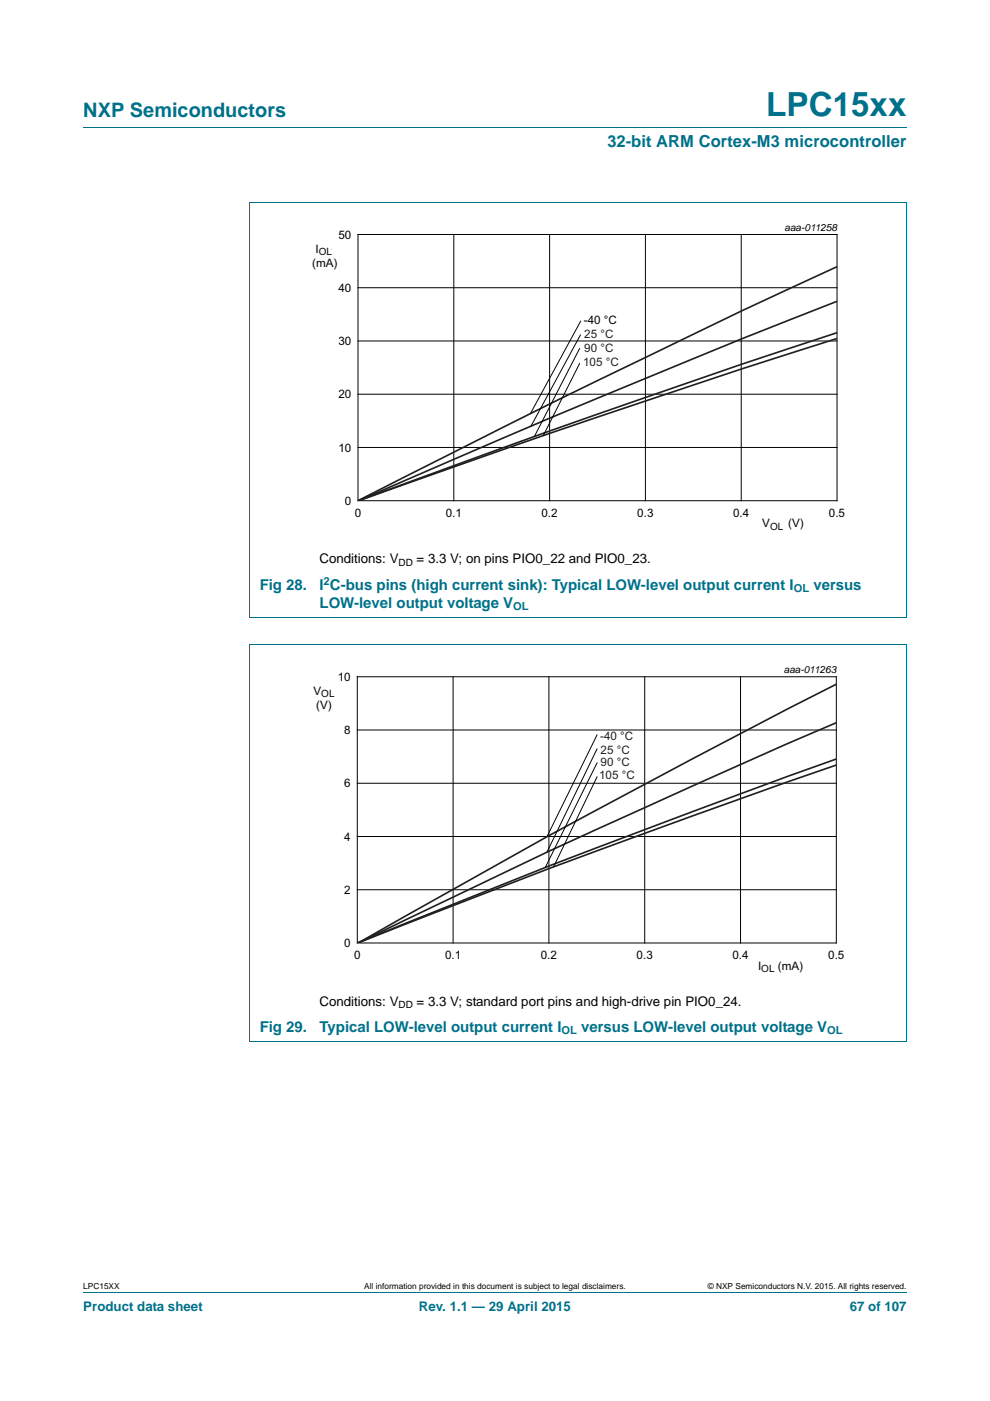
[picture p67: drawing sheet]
<svg xmlns="http://www.w3.org/2000/svg" width="210mm" height="297mm" viewBox="0 0 210 297" stroke-linecap="round" stroke-linejoin="round" font-family="sans-serif">
<defs><g id="words">
<text font-size="7" fill="#00718a" x="162.5" y="24.6">LPC15xx</text>
<text font-size="4.2" fill="#00718a" x="17.7" y="24.9">NXP Semiconductors</text>
<text font-size="3.5" fill="#00718a" x="128.8" y="31.1">32-bit ARM Cortex-M3 microcontroller</text>
<g font-size="3.2" fill="#00718a">
<text x="55.1" y="125">Fig 28.</text>
<text x="67.8" y="125">I C-bus pins (high current sink): Typical LOW-level output current I</text>
<text x="172.5" y="125">versus</text>
<text x="67.8" y="128.9">LOW-level output voltage V</text>
<text x="55.1" y="218.8">Fig 29.</text>
<text x="67.8" y="218.8">Typical LOW-level output current I</text>
<text x="123.3" y="218.8">versus LOW-level output voltage V</text>
</g>
<g font-size="2.8">
<text x="67.8" y="119.5">Conditions: V</text>
<text x="88.4" y="119.5">= 3.3 V; on pins PIO0_22 and PIO0_23.</text>
<text x="67.8" y="213.2">Conditions: V</text>
<text x="88.4" y="213.2">= 3.3 V; standard port pins and high-drive pin PIO0_24.</text>
</g>
<g font-size="2.8" fill="#00718a">
<text x="17.7" y="277.9">Product data sheet</text>
<text x="88.9" y="277.9">Rev. 1.1 — 29 April 2015</text>
<text x="180.2" y="277.9">67 of 107</text>
</g>
<g font-size="2.5" fill="#010202">
<text x="66.9" y="53.6">I</text>
<text x="71.8" y="50.6">50</text>
<text x="66.2" y="56.6">(mA)</text>
<text x="71.8" y="61.9">40</text>
<text x="123.9" y="68.6">-40 °C</text>
<text x="71.8" y="73.2">30</text>
<text x="71.8" y="84.5">20</text>
<text x="71.8" y="95.8">10</text>
<text x="73.1" y="107">0</text>
<text x="75.2" y="109.5">0</text>
<text x="94.5" y="109.5">0.1</text>
<text x="114.9" y="109.5">0.2</text>
<text x="135.2" y="109.5">0.3</text>
<text x="155.5" y="109.5">0.4</text>
<text x="161.7" y="111.8">V</text>
<text x="167.2" y="111.8">(V)</text>
<text x="175.8" y="109.5">0.5</text>
<text x="66.5" y="147.4">V</text>
<text x="71.6" y="144.4">10</text>
<text x="67.1" y="150.3">(V)</text>
<text x="73" y="155.7">8</text>
<text x="73" y="166.9">6</text>
<text x="73" y="178.2">4</text>
<text x="73" y="189.5">2</text>
<text x="73" y="200.8">0</text>
<text x="75.1" y="203.3">0</text>
<text x="94.4" y="203.3">0.1</text>
<text x="114.7" y="203.3">0.2</text>
<text x="135" y="203.3">0.3</text>
<text x="155.3" y="203.3">0.4</text>
<text x="175.7" y="203.3">0.5</text>
<text x="160.8" y="205.6">I</text>
<text x="165" y="205.6">(mA)</text>
</g>
<g font-size="2.5" fill="#231f20">
<text x="123.9" y="71.6">25 °C</text>
<text x="123.7" y="77.5">105 °C</text>
<text x="123.9" y="74.6">90 °C</text>
<text x="127.3" y="157">-40 °C</text>
<text x="127.4" y="159.8">25 °C</text>
<text x="127.1" y="165.1">105 °C</text>
<text x="127.4" y="162.4">90 °C</text>
</g>
<g font-size="2.4" fill="#00718a">
<text x="68.6" y="124">2</text>
<text x="168.3" y="125.6">OL</text>
<text x="108.8" y="129.4">OL</text>
<text x="119.1" y="219.3">OL</text>
<text x="175.5" y="219.3">OL</text>
</g>
<g font-size="2.1" fill="#010202">
<text x="166.4" y="48.9">aaa-011258</text>
<text x="67.6" y="54.1">OH</text>
<text x="69.3" y="54.1">L</text>
<text x="163.3" y="112.3">OL</text>
<text x="166.2" y="142.7">aaa-011263</text>
<text x="68.1" y="147.9">OL</text>
<text x="161.5" y="206.1">OL</text>
</g>
<g font-size="2.1">
<text x="84.5" y="120">DD</text>
<text x="84.5" y="213.7">DD</text>
</g>
<g font-size="1.8">
<text x="17.7" y="273.3">LPC15XX</text>
<text x="77.2" y="273.3">All information provided in this document is subject to legal disclaimers.</text>
<text x="150.1" y="273.3">© NXP Semiconductors N.V. 2015. All rights reserved.</text>
</g>
</g></defs>
<path d="M17.7 27h174.6M52.9 42.9h139.4v88M53 42.9v88M52.9 136.6l139.4 .1v84.1M52.9 131h139.4M53 136.7v84.1M52.9 220.9h139.4M17.7 273.9h174.6" fill="none" stroke="#00718a" stroke-width=".21"/>
<g fill="none" stroke="#010202" stroke-width=".21">
<path d="M75.9 49.7h101.6v56.5h-101.6zM96.3 49.7v56.5M116.6 49.7v56.5M136.9 49.7v56.5M157.2 49.7v56.5M75.9 72.3h101.6M75.9 61h101.6M123 73.8l-9.6 18.7M123 77l-7.8 15.4M123.1 70.9l-10.5 19.6M123.2 68l-10.6 19.6M75.9 94.9h101.6"/>
<path d="M75.9 83.6h101.6M75.8 143.5h101.6v56.4h-101.6zM75.8 154.8h101.6M96.1 143.5v56.4M116.4 143.5v56.4M126.7 155.7l-10.7 21.7M126.7 158.7l-10.7 22M136.7 143.5v56.4M157.1 143.5v56.4M75.8 177.4h101.6M75.8 166.1h101.6M126.7 161.7l-11.1 22.2"/>
<path d="M126.7 164.6l-9.3 19.2M75.8 188.6h101.6"/>
</g>
<path d="M177.5 56.5a2709.4 2709.4 0 0 0-101.6 49.7M177.5 63.9a2658 2658 0 0 0-101.6 42.3M177.5 70.5a2731.8 2731.8 0 0 0-101.6 35.7M177.5 71.8a2735.6 2735.6 0 0 0-101.6 34.4M177.4 145.1a2244 2244 0 0 0-101.5 54.9M177.4 153.2a2348.8 2348.8 0 0 0-101.6 46.8M177.4 160.9a2255.2 2255.2 0 0 0-101.6 39 2326.4 2326.4 0 0 1 101.6-37.7" fill="none" stroke="#231f20" stroke-width=".35"/>
<use href="#words"/>
</svg>
